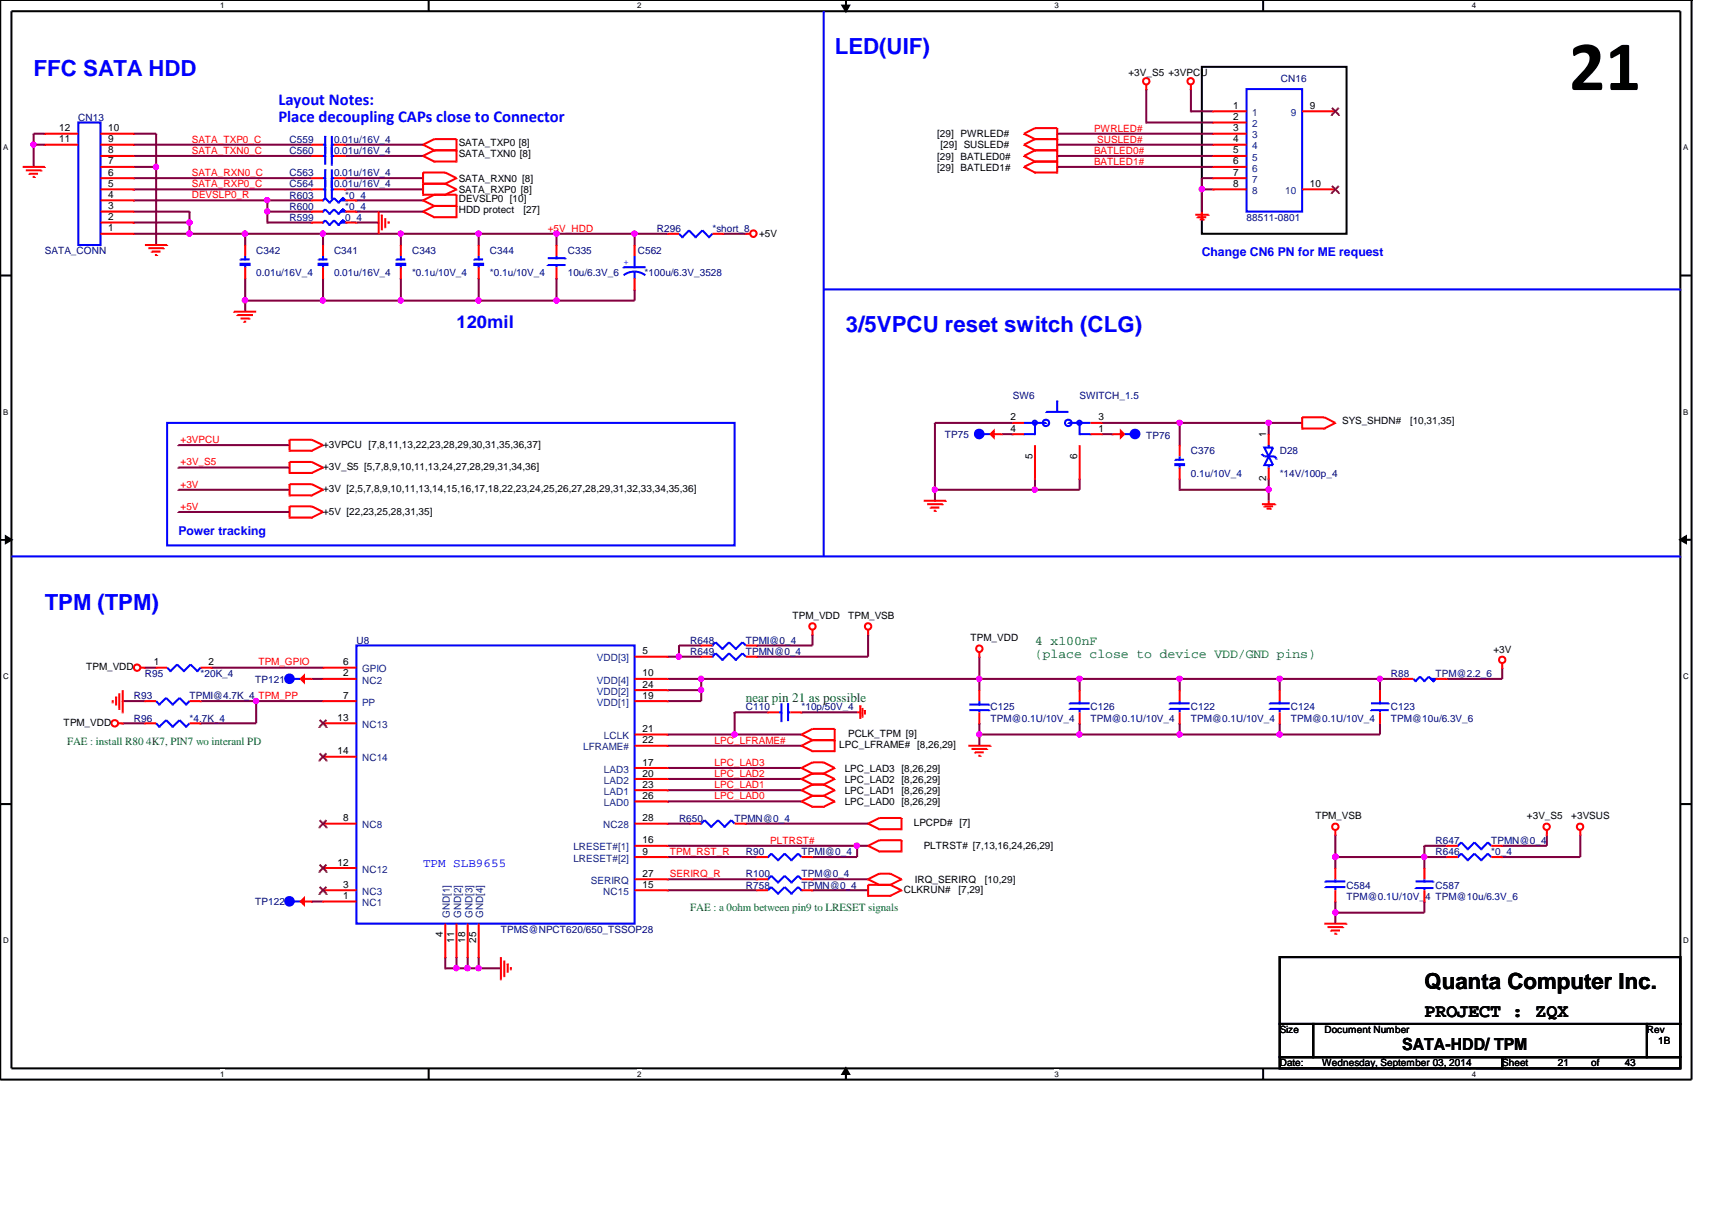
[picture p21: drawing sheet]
<svg xmlns="http://www.w3.org/2000/svg" width="297mm" height="210mm" viewBox="0 0 297 210" stroke-linecap="round" stroke-linejoin="round" font-family="sans-serif">
<defs><g id="words">
<text font-size="12.3" x="272.2" y="15.6">21</text>
<g font-size="3.9" fill="#00f">
<text x="144.8" y="9.4">LED(UIF)</text>
<text x="5.8" y="13.2">FFC SATA HDD</text>
<text x="146.8" y="57.6">3/5VPCU reset switch (CLG)</text>
<text x="7.8" y="105.9">TPM (TPM)</text>
</g>
<text font-size="3.9" x="247.1" y="171.5">Quanta Computer Inc.</text>
<text font-size="3.3" x="247.1" y="176.4">PROJECT : ZQX</text>
<text font-size="3" fill="#00f" x="79.2" y="56.9">120mil</text>
<g font-size="2.9" fill="#00f">
<text x="48.3" y="18.2">Layout Notes:</text>
<text x="48.3" y="21.1">Place decoupling CAPs close to Connector</text>
</g>
<text font-size="2.9" x="243.3" y="182.2">SATA-HDD/ TPM</text>
<g font-size="2.3" fill="#008000">
<text x="179.6" y="111.9">4 x100nF</text>
<text x="179.6" y="114.2">(place close to device VDD/GND pins)</text>
<text x="129.4" y="121.8">near pin 21 as possible</text>
</g>
<g font-size="2.1" fill="#00f">
<text x="208.5" y="44.5">Change CN6 PN for ME request</text>
<text x="30.9" y="92.8">Power tracking</text>
<text x="73.4" y="150.3">TPM SLB9655</text>
</g>
<g font-size="1.9" fill="#008000">
<text x="11.6" y="129.2">FAE : install R80 4K7, PIN7 wo interanl PD</text>
<text x="119.8" y="158.1">FAE : a 0ohm between pin9 to LRESET signals</text>
</g>
<g font-size="1.7">
<text x="195.8" y="13.2">+3V_S5 +3VPCU</text>
<text x="10.3" y="22.8">12</text>
<text x="18.8" y="22.8">10</text>
<text x="162.6" y="23.8">[29] PWRLED#</text>
<text x="213.9" y="18.9">1</text>
<text x="213.9" y="20.8">2</text>
<text x="213.9" y="22.8">3</text>
<text x="227.3" y="18.9">9</text>
<text x="10.3" y="24.7">11</text>
<text x="18.8" y="28.5">7</text>
<text x="18.8" y="26.6">8</text>
<text x="18.8" y="24.7">9</text>
<text x="79.6" y="25.4">SATA_TXP0 [8]</text>
<text x="79.6" y="27.3">SATA_TXN0 [8]</text>
<text x="162.6" y="29.6">[29] BATLED1#</text>
<text x="162.6" y="27.7">[29] BATLED0#</text>
<text x="163.2" y="25.7">[29] SUSLED#</text>
<text x="213.9" y="24.7">4</text>
<text x="213.9" y="26.6">5</text>
<text x="213.9" y="28.5">6</text>
<text x="18.8" y="34.3">4</text>
<text x="18.8" y="32.4">5</text>
<text x="18.8" y="30.5">6</text>
<text x="79.6" y="33.5">SATA_RXP0 [8]</text>
<text x="79.6" y="31.5">SATA_RXN0 [8]</text>
<text x="79.6" y="35">DEVSLP0 [10]</text>
<text x="213.9" y="30.5">7</text>
<text x="213.9" y="32.4">8</text>
<text x="227.3" y="32.4">10</text>
<text x="18.8" y="40.1">1</text>
<text x="18.8" y="38.2">2</text>
<text x="18.8" y="36.3">3</text>
<text x="79.6" y="37">HDD protect</text>
<text x="90.8" y="37">[27]</text>
<text x="131.7" y="41.2">+5V</text>
<text x="56" y="77.7">+3VPCU [7,8,11,13,22,23,28,29,30,31,35,36,37]</text>
<text x="175.3" y="72.9">2</text>
<text x="175.3" y="74.9">4</text>
<text x="190.6" y="74.9">1</text>
<text x="190.6" y="72.9">3</text>
<text x="219.7" y="75.9" transform="rotate(-90 219.7 75.9)">1</text>
<text x="232.9" y="73.6">SYS_SHDN#</text>
<text x="244.6" y="73.6">[10,31,35]</text>
<text x="56" y="81.5">+3V_S5 [5,7,8,9,10,11,13,24,27,28,29,31,34,36]</text>
<text x="179.2" y="79.5" transform="rotate(-90 179.2 79.5)">5</text>
<text x="186.9" y="79.5" transform="rotate(-90 186.9 79.5)">6</text>
<text x="219.7" y="83.4" transform="rotate(-90 219.7 83.4)">2</text>
<text x="56" y="89.3">+5V [22,23,25,28,31,35]</text>
<text x="56" y="85.4">+3V [2,5,7,8,9,10,11,13,14,15,16,17,18,22,23,24,25,26,27,28,29,31,32,33,34,35,36]</text>
<text x="137.5" y="107.4">TPM_VDD</text>
<text x="147.1" y="107.4">TPM_VSB</text>
<text x="111.5" y="113.5">5</text>
<text x="168.4" y="111.3">TPM_VDD</text>
<text x="259.1" y="113.2">+3V</text>
<text x="14.9" y="116.3">TPM_VDD</text>
<text x="26.7" y="115.4">1</text>
<text x="36.1" y="115.4">2</text>
<text x="59.5" y="115.4">6</text>
<text x="59.5" y="117.3">2</text>
<text x="111.5" y="119.3">24</text>
<text x="111.5" y="117.3">10</text>
<text x="11" y="125.9">TPM_VDD</text>
<text x="58.5" y="125.1">13</text>
<text x="59.5" y="121.2">7</text>
<text x="111.5" y="121.2">19</text>
<text x="58.5" y="130.9">14</text>
<text x="111.5" y="127">21</text>
<text x="111.5" y="128.9">22</text>
<text x="145.6" y="129.8">LPC_LFRAME# [8,26,29]</text>
<text x="147.1" y="127.9">PCLK_TPM [9]</text>
<text x="111.5" y="136.7">23</text>
<text x="111.5" y="134.7">20</text>
<text x="111.5" y="132.8">17</text>
<text x="146.6" y="137.7">LPC_LAD1 [8,26,29]</text>
<text x="146.6" y="133.9">LPC_LAD3 [8,26,29]</text>
<text x="146.6" y="135.8">LPC_LAD2 [8,26,29]</text>
<text x="59.5" y="142.5">8</text>
<text x="111.5" y="138.6">26</text>
<text x="111.5" y="142.5">28</text>
<text x="146.6" y="139.7">LPC_LAD0 [8,26,29]</text>
<text x="158.5" y="143.3">LPCPD# [7]</text>
<text x="228.2" y="142.2">TPM_VSB</text>
<text x="264.9" y="142.2">+3V_S5</text>
<text x="272.6" y="142.2">+3VSUS</text>
<text x="111.5" y="146.3">16</text>
<text x="111.5" y="148.3">9</text>
<text x="160.3" y="147.2">PLTRST# [7,13,16,24,26,29]</text>
<text x="58.5" y="150.2">12</text>
<text x="59.5" y="156">1</text>
<text x="59.5" y="154">3</text>
<text x="111.5" y="152.1">27</text>
<text x="111.5" y="154">15</text>
<text x="156.8" y="154.9">CLKRUN#</text>
<text x="158.7" y="153.2">IRQ_SERIRQ</text>
<text x="166.3" y="154.9">[7,29]</text>
<text x="170.9" y="153.2">[10,29]</text>
<text x="76.8" y="162.6" transform="rotate(-90 76.8 162.6)">4</text>
<text x="78.8" y="163.5" transform="rotate(-90 78.8 163.5)">11</text>
<text x="80.7" y="163.5" transform="rotate(-90 80.7 163.5)">18</text>
<text x="82.6" y="163.5" transform="rotate(-90 82.6 163.5)">25</text>
<text x="222" y="179.2">Size</text>
<text x="229.8" y="179.2">Document Number</text>
<text x="285.7" y="179.2">Rev</text>
<text x="222" y="185">Date:</text>
<text x="229.4" y="185">Wednesday, September 03, 2014</text>
<text x="260.6" y="185">Sheet</text>
<text x="270.3" y="185">21</text>
<text x="276.1" y="185">of</text>
<text x="281.9" y="185">43</text>
<text x="287.7" y="181.1">1B</text>
</g>
<g font-size="1.7" fill="#000080">
<text x="222.2" y="14.2">CN16</text>
<text x="13.6" y="20.9">CN13</text>
<text x="50.2" y="26.7">C560</text>
<text x="50.2" y="24.8">C559</text>
<text x="58" y="26.7">0.01u/16V_4</text>
<text x="58" y="24.8">0.01u/16V_4</text>
<text x="50.2" y="34.5">R603</text>
<text x="50.2" y="30.6">C563</text>
<text x="50.2" y="32.5">C564</text>
<text x="58" y="30.6">0.01u/16V_4</text>
<text x="58" y="32.5">0.01u/16V_4</text>
<text x="59.9" y="34.5">*0_4</text>
<text x="50.2" y="36.4">R600</text>
<text x="50.2" y="38.3">R599</text>
<text x="59.9" y="36.4">*0_4</text>
<text x="59.9" y="38.3">0_4</text>
<text x="114" y="40.2">R296</text>
<text x="123.6" y="40.2">*short_8</text>
<text x="216.3" y="38.3">88511-0801</text>
<text x="7.8" y="44.1">SATA_CONN</text>
<text x="44.4" y="48">0.01u/16V_4</text>
<text x="44.4" y="44.1">C342</text>
<text x="58" y="48">0.01u/16V_4</text>
<text x="58" y="44.1">C341</text>
<text x="71.5" y="48">*0.1u/10V_4</text>
<text x="71.5" y="44.1">C343</text>
<text x="85" y="48">*0.1u/10V_4</text>
<text x="85" y="44.1">C344</text>
<text x="98.5" y="44.1">C335</text>
<text x="98.5" y="48">10u/6.3V_6</text>
<text x="110.7" y="44.1">C562</text>
<text x="111.8" y="48">*100u/6.3V_3528</text>
<text x="175.7" y="69.2">SW6</text>
<text x="187.3" y="69.2">SWITCH_1.5</text>
<text x="164" y="75.9">TP75</text>
<text x="198.9" y="76.2">TP76</text>
<text x="206.6" y="82.7">0.1u/10V_4</text>
<text x="206.6" y="78.8">C376</text>
<text x="222" y="78.8">D28</text>
<text x="222" y="82.7">*14V/100p_4</text>
<text x="61.8" y="111.7">U8</text>
<text x="119.8" y="111.7">R648</text>
<text x="119.8" y="113.6">R649</text>
<text x="129.4" y="111.7">TPMI@0_4</text>
<text x="129.4" y="113.6">TPMN@0_4</text>
<text x="25.1" y="117.4">R95</text>
<text x="34.8" y="117.4">*20K_4</text>
<text x="44.3" y="118.4">TP121</text>
<text x="241.3" y="117.4">R88</text>
<text x="249.1" y="117.4">TPM@2.2_6</text>
<text x="23.2" y="121.3">R93</text>
<text x="23.2" y="125.2">R96</text>
<text x="32.9" y="121.3">TPMI@4.7K_4 TPM_PP</text>
<text x="32.9" y="125.2">*4.7K_4</text>
<text x="129.4" y="123.2">C110</text>
<text x="139.1" y="123.2">*10p/50V_4</text>
<text x="171.9" y="123.2">C125</text>
<text x="171.9" y="125.2">TPM@0.1U/10V_4</text>
<text x="189.2" y="123.2">C126</text>
<text x="189.2" y="125.2">TPM@0.1U/10V_4</text>
<text x="206.6" y="123.2">C122</text>
<text x="206.6" y="125.2">TPM@0.1U/10V_4</text>
<text x="224" y="123.2">C124</text>
<text x="224" y="125.2">TPM@0.1U/10V_4</text>
<text x="241.3" y="123.2">C123</text>
<text x="241.3" y="125.2">TPM@10u/6.3V_6</text>
<text x="117.8" y="142.5">R650</text>
<text x="127.5" y="142.5">TPMN@0_4</text>
<text x="129.4" y="148.3">R90</text>
<text x="139.1" y="148.3">TPMI@0_4</text>
<text x="249.1" y="148.3">R646</text>
<text x="249.1" y="146.4">R647</text>
<text x="258.7" y="148.3">*0_4</text>
<text x="258.7" y="146.4">TPMN@0_4</text>
<text x="129.4" y="154.1">R758</text>
<text x="129.4" y="152.2">R100</text>
<text x="139.1" y="154.1">TPMN@0_4</text>
<text x="139.1" y="152.2">TPM@0_4</text>
<text x="233.6" y="154.1">C584</text>
<text x="249.1" y="154.1">C587</text>
<text x="44.3" y="157">TP122</text>
<text x="86.9" y="161.8">TPMS@NPCT620/650_TSSOP28</text>
<text x="233.6" y="156">TPM@0.1U/10V_4 TPM@10u/6.3V_6</text>
</g>
<g font-size="1.7" fill="#f00">
<text x="189.8" y="22.8">PWRLED#</text>
<text x="33.3" y="24.7">SATA_TXP0_C</text>
<text x="33.3" y="26.7">SATA_TXN0_C</text>
<text x="189.8" y="26.7">BATLED0#</text>
<text x="189.8" y="28.6">BATLED1#</text>
<text x="190.4" y="24.7">SUSLED#</text>
<text x="33.3" y="30.5">SATA_RXN0_C</text>
<text x="33.3" y="32.5">SATA_RXP0_C</text>
<text x="33.3" y="34.4">DEVSLP0_R</text>
<text x="95" y="40.2">+5V_HDD</text>
<text x="31.3" y="76.8">+3VPCU</text>
<text x="31.3" y="80.7">+3V_S5</text>
<text x="31.3" y="88.4">+5V</text>
<text x="31.3" y="84.6">+3V</text>
<text x="44.8" y="115.4">TPM_GPIO</text>
<text x="124" y="129">LPC_LFRAME#</text>
<text x="124" y="134.7">LPC_LAD2</text>
<text x="124" y="136.7">LPC_LAD1</text>
<text x="124" y="132.8">LPC_LAD3</text>
<text x="124" y="138.6">LPC_LAD0</text>
<text x="116.2" y="148.3">TPM_RST_R</text>
<text x="133.6" y="146.3">PLTRST#</text>
<text x="116.2" y="152.1">SERIRQ_R</text>
</g>
<g font-size="1.7" fill="#004080">
<text x="217.3" y="20.1">1</text>
<text x="217.3" y="22.1">2</text>
<text x="224" y="20.1">9</text>
<text x="217.3" y="24">3</text>
<text x="217.3" y="25.9">4</text>
<text x="217.3" y="27.9">5</text>
<text x="217.3" y="29.8">6</text>
<text x="217.3" y="31.7">7</text>
<text x="217.3" y="33.7">8</text>
<text x="223" y="33.7">10</text>
<text x="62.8" y="118.6">NC2</text>
<text x="62.8" y="116.6">GPIO</text>
<text x="103.5" y="114.7">VDD[3]</text>
<text x="103.5" y="118.6">VDD[4]</text>
<text x="62.8" y="122.4">PP</text>
<text x="103.5" y="122.4">VDD[1]</text>
<text x="103.5" y="120.5">VDD[2]</text>
<text x="62.8" y="126.3">NC13</text>
<text x="101.2" y="130.2">LFRAME#</text>
<text x="104.8" y="128.2">LCLK</text>
<text x="62.8" y="132.1">NC14</text>
<text x="104.8" y="137.9">LAD1</text>
<text x="104.8" y="135.9">LAD2</text>
<text x="104.8" y="134">LAD3</text>
<text x="62.8" y="143.7">NC8</text>
<text x="104.6" y="143.7">NC28</text>
<text x="104.8" y="139.8">LAD0</text>
<text x="99.5" y="147.5">LRESET#[1]</text>
<text x="99.5" y="149.5">LRESET#[2]</text>
<text x="62.8" y="155.2">NC3</text>
<text x="62.8" y="151.4">NC12</text>
<text x="102.5" y="153.3">SERIRQ</text>
<text x="104.6" y="155.2">NC15</text>
<text x="62.8" y="157.2">NC1</text>
<text x="78.1" y="159.3" transform="rotate(-90 78.1 159.3)">GND[1]</text>
<text x="80" y="159.3" transform="rotate(-90 80 159.3)">GND[2]</text>
<text x="82" y="159.3" transform="rotate(-90 82 159.3)">GND[3]</text>
<text x="83.9" y="159.3" transform="rotate(-90 83.9 159.3)">GND[4]</text>
</g>
<text font-size="1.7" fill="#00f" x="108.2" y="46">+</text>
<g font-size="1.4">
<text x="38.2" y="1.4">1</text>
<text x="110.6" y="1.4">2</text>
<text x="183" y="1.4">3</text>
<text x="255.4" y="1.4">4</text>
<text x=".5" y="26.1">A</text>
<text x="292.1" y="26.1">A</text>
<text x=".5" y="71.9">B</text>
<text x="292.1" y="71.9">B</text>
<text x=".5" y="117.8">C</text>
<text x="292.1" y="117.8">C</text>
<text x=".5" y="163.6">D</text>
<text x="292.1" y="163.6">D</text>
<text x="38.2" y="186.8">1</text>
<text x="110.6" y="186.8">2</text>
<text x="183" y="186.8">3</text>
<text x="255.4" y="186.8">4</text>
</g>
</g></defs>
<path d="M0 0h293.5" fill="none" stroke="#000" stroke-width="1.4"/>
<path d="M0 0v187.3h293.5v-187.3M2 1.9h289.5v183.4h-289.5z" fill="none" stroke="#000" stroke-width=".35"/>
<g fill="#fff">
<path d="M38.2 .2h.7v1.5h-.7z"/>
<path d="M38.2 185.5h.7v1.6h-.7z"/>
</g>
<path d="M74.4 0v1.9M74.4 185.3v2" fill="none" stroke="#000" stroke-width=".35"/>
<g fill="#fff">
<path d="M110.6 .2h.7v1.5h-.7z"/>
<path d="M110.6 185.5h.7v1.6h-.7z"/>
</g>
<path d="M146.2 1h1.1l-.5 .9zM146.8 0v1.9M146.8 185.3l.5 1h-1.1zM146.8 185.3v2" fill="none" stroke="#000" stroke-width=".35"/>
<path d="M146.2 1h1.1l-.5 .9zM146.8 185.3l.5 1h-1.1z" fill="#000"/>
<g fill="#fff">
<path d="M183 .2h.7v1.5h-.7z"/>
<path d="M183 185.5h.7v1.6h-.7z"/>
</g>
<path d="M219.2 0v1.9M219.2 185.3v2" fill="none" stroke="#000" stroke-width=".35"/>
<g fill="#fff">
<path d="M255.4 .2h.7v1.5h-.7z"/>
<path d="M255.4 185.5h.7v1.6h-.7z"/>
<path d="M.5 24.8h.9v1.6h-.9z"/>
<path d="M292.1 24.8h.8v1.6h-.8z"/>
<path d="M.5 70.7h.9v1.5h-.9z"/>
<path d="M292.1 70.7h.8v1.5h-.8z"/>
</g>
<path d="M0 47.8h2M291.5 47.8h2" fill="none" stroke="#000" stroke-width=".35"/>
<g fill="#fff">
<path d="M.5 116.5h1v1.6h-1z"/>
<path d="M292.1 116.5h.9v1.6h-.9z"/>
</g>
<path d="M0 93.6h2M1 93l1 .6-1 .6zM291.5 93.6l1-.6v1.2zM291.5 93.6h2" fill="none" stroke="#000" stroke-width=".35"/>
<path d="M1 93l1 .6-1 .6zM291.5 93.6l1-.6v1.2z" fill="#000"/>
<g fill="#fff">
<path d="M.5 162.4h1v1.5h-1z"/>
<path d="M292.1 162.4h.9v1.5h-.9z"/>
</g>
<path d="M208.5 11.6h25.1v29h-25.1zM0 139.5h2M291.5 139.5h2" fill="none" stroke="#000" stroke-width=".35"/>
<path d="M142.9 1.9v94.6M142.9 50.2h148.6M29 73.4h98.5v21.2h-98.5zM2 96.5h289.5" fill="none" stroke="#00f" stroke-width=".35"/>
<path d="M23.2 29h3.9M27.1 23.2v19.3" fill="none" stroke="#800040" stroke-width=".35"/>
<circle cx="27.1" cy="29" r=".38" fill="#f0f"/>
<circle cx="27.1" cy="29" r=".38" fill="none" stroke="#f0f" stroke-width=".35"/>
<path d="M23.2 23.2h3.9M23.2 27.1h30.9M23.2 25.1h30.9M23.2 32.9h30.9M23.2 30.9h30.9M59.9 27.1h13.5M59.9 25.1h13.5M59.9 32.9h13.5M59.9 30.9h13.5M220.1 73.4v1.9M204.7 83v2M220.1 83v3.9" fill="none" stroke="#800040" stroke-width=".35"/>
<circle cx="220.1" cy="84.9" r=".37" fill="#f0f"/>
<circle cx="220.1" cy="84.9" r=".37" fill="none" stroke="#f0f" stroke-width=".35"/>
<path d="M204.7 73.4h15.4" fill="none" stroke="#800040" stroke-width=".35"/>
<circle cx="204.6" cy="73.3" r=".37" fill="#f0f"/>
<circle cx="204.6" cy="73.3" r=".37" fill="none" stroke="#f0f" stroke-width=".35"/>
<path d="M175.7 73.4h-13.5v13.5M191.2 73.4h13.5" fill="none" stroke="#800040" stroke-width=".35"/>
<circle cx="162.2" cy="84.9" r=".37" fill="#f0f"/>
<circle cx="162.2" cy="84.9" r=".37" fill="none" stroke="#f0f" stroke-width=".35"/>
<path d="M220.1 73.4h5.8" fill="none" stroke="#800040" stroke-width=".35"/>
<circle cx="220.1" cy="73.3" r=".37" fill="#f0f"/>
<circle cx="220.1" cy="73.3" r=".37" fill="none" stroke="#f0f" stroke-width=".35"/>
<path d="M204.7 73.4v3.8M179.6 85h7.7M204.7 85h15.4" fill="none" stroke="#800040" stroke-width=".35"/>
<circle cx="179.5" cy="84.9" r=".37" fill="#f0f"/>
<circle cx="179.5" cy="84.9" r=".37" fill="none" stroke="#f0f" stroke-width=".35"/>
<path d="M198.9 15.5v5.8h11.6M206.6 15.5v3.8h3.9M183.4 23.2h27.1M183.4 25.1h27.1M183.4 27.1h27.1M183.4 29h27.1M210.5 32.9h-2v3.8M162.2 85h17.4" fill="none" stroke="#800040" stroke-width=".35"/>
<circle cx="208.5" cy="32.8" r=".38" fill="#f0f"/>
<circle cx="208.5" cy="32.8" r=".38" fill="none" stroke="#f0f" stroke-width=".35"/>
<path d="M210.5 30.9h-2v2M121.7 119.7v1.9h-5.8M77.3 166v2M79.2 168h7.7M81.1 166v2" fill="none" stroke="#800040" stroke-width=".35"/>
<circle cx="81.1" cy="167.9" r=".38" fill="#f0f"/>
<circle cx="81.1" cy="167.9" r=".38" fill="none" stroke="#f0f" stroke-width=".35"/>
<path d="M83.1 166v2" fill="none" stroke="#800040" stroke-width=".35"/>
<circle cx="83" cy="167.9" r=".38" fill="#f0f"/>
<circle cx="83" cy="167.9" r=".38" fill="none" stroke="#f0f" stroke-width=".35"/>
<path d="M79.2 166v2h-1.9" fill="none" stroke="#800040" stroke-width=".35"/>
<circle cx="79.2" cy="167.9" r=".38" fill="#f0f"/>
<circle cx="79.2" cy="167.9" r=".38" fill="none" stroke="#f0f" stroke-width=".35"/>
<path d="M34.8 125.5h9.6M115.9 146.7h32.8v2h-7.7" fill="none" stroke="#800040" stroke-width=".35"/>
<circle cx="148.7" cy="146.7" r=".37" fill="#f0f"/>
<circle cx="148.7" cy="146.7" r=".37" fill="none" stroke="#f0f" stroke-width=".35"/>
<path d="M115.9 117.8h54M115.9 129.4h23.2M133.3 123.6h-5.8v3.8h11.6M139.1 123.6h9.6" fill="none" stroke="#800040" stroke-width=".35"/>
<circle cx="121.6" cy="117.7" r=".37" fill="#f0f"/>
<circle cx="121.6" cy="117.7" r=".37" fill="none" stroke="#f0f" stroke-width=".35"/>
<path d="M115.9 135.1h23.2M115.9 137.1h23.2M115.9 127.4h11.6M115.9 152.5h15.4M141 152.5h9.6" fill="none" stroke="#800040" stroke-width=".35"/>
<circle cx="127.4" cy="127.4" r=".37" fill="#f0f"/>
<circle cx="127.4" cy="127.4" r=".37" fill="none" stroke="#f0f" stroke-width=".35"/>
<path d="M25.1 115.8h2M36.7 115.8h19.3M121.7 117.8v1.9h-5.8M21.3 125.5h3.8M34.8 121.6h9.6v3.9M115.9 139h23.2M115.9 133.2h23.2M148.7 146.7h1.9" fill="none" stroke="#800040" stroke-width=".35"/>
<circle cx="121.6" cy="119.7" r=".38" fill="#f0f"/>
<circle cx="121.6" cy="119.7" r=".38" fill="none" stroke="#f0f" stroke-width=".35"/>
<path d="M44.4 121.6h11.6" fill="none" stroke="#800040" stroke-width=".35"/>
<circle cx="44.4" cy="121.6" r=".37" fill="#f0f"/>
<circle cx="44.4" cy="121.6" r=".37" fill="none" stroke="#f0f" stroke-width=".35"/>
<path d="M46.4 34.8h7.7M61.8 34.8h11.6" fill="none" stroke="#800040" stroke-width=".35"/>
<circle cx="46.4" cy="34.7" r=".37" fill="#f0f"/>
<circle cx="46.4" cy="34.7" r=".37" fill="none" stroke="#f0f" stroke-width=".35"/>
<path d="M23.2 38.6h9.7v2h-9.7" fill="none" stroke="#800040" stroke-width=".35"/>
<circle cx="32.8" cy="38.6" r=".38" fill="#f0f"/>
<circle cx="32.8" cy="38.6" r=".38" fill="none" stroke="#f0f" stroke-width=".35"/>
<path d="M5.8 25.1v3.9M23.2 36.7h9.7v1.9" fill="none" stroke="#800040" stroke-width=".35"/>
<circle cx="5.8" cy="25.1" r=".37" fill="#f0f"/>
<circle cx="5.8" cy="25.1" r=".37" fill="none" stroke="#f0f" stroke-width=".35"/>
<path d="M7.8 23.2h-2v1.9h2M32.9 40.6h9.6M30.9 77.2h19.3M173.8 75.3h1.9M191.2 75.3h1.9M30.9 88.8h19.3M30.9 85h19.3M30.9 81.1h19.3M179.6 83v2M187.3 83v2" fill="none" stroke="#800040" stroke-width=".35"/>
<circle cx="42.5" cy="40.5" r=".37" fill="#f0f"/>
<circle cx="42.5" cy="40.5" r=".37" fill="none" stroke="#f0f" stroke-width=".35"/>
<circle cx="32.9" cy="40.5" r=".37" fill="#f0f"/>
<circle cx="32.9" cy="40.5" r=".37" fill="none" stroke="#f0f" stroke-width=".35"/>
<path d="M83.1 40.6h13.5" fill="none" stroke="#800040" stroke-width=".35"/>
<circle cx="96.6" cy="40.5" r=".37" fill="#f0f"/>
<circle cx="96.6" cy="40.5" r=".37" fill="none" stroke="#f0f" stroke-width=".35"/>
<path d="M42.5 48.3v3.9M56 52.2h27.1" fill="none" stroke="#800040" stroke-width=".35"/>
<circle cx="42.5" cy="52.1" r=".38" fill="#f0f"/>
<circle cx="42.5" cy="52.1" r=".38" fill="none" stroke="#f0f" stroke-width=".35"/>
<path d="M110.1 40.6h5.8" fill="none" stroke="#800040" stroke-width=".35"/>
<circle cx="110.1" cy="40.5" r=".37" fill="#f0f"/>
<circle cx="110.1" cy="40.5" r=".37" fill="none" stroke="#f0f" stroke-width=".35"/>
<path d="M42.5 40.6h13.5" fill="none" stroke="#800040" stroke-width=".35"/>
<circle cx="56" cy="40.5" r=".37" fill="#f0f"/>
<circle cx="56" cy="40.5" r=".37" fill="none" stroke="#f0f" stroke-width=".35"/>
<path d="M56 48.3v3.9h-13.5" fill="none" stroke="#800040" stroke-width=".35"/>
<circle cx="56" cy="52.1" r=".38" fill="#f0f"/>
<circle cx="56" cy="52.1" r=".38" fill="none" stroke="#f0f" stroke-width=".35"/>
<path d="M42.5 40.6v1.9M56 42.5v-1.9h13.6v1.9M69.6 48.3v3.9M83.1 40.6v1.9M96.6 42.5v-1.9h13.5v1.9M110.1 50.2v2h-13.5" fill="none" stroke="#800040" stroke-width=".35"/>
<circle cx="69.5" cy="52.1" r=".38" fill="#f0f"/>
<circle cx="69.5" cy="52.1" r=".38" fill="none" stroke="#f0f" stroke-width=".35"/>
<path d="M96.6 48.3v3.9" fill="none" stroke="#800040" stroke-width=".35"/>
<circle cx="96.6" cy="52.1" r=".38" fill="#f0f"/>
<circle cx="96.6" cy="52.1" r=".38" fill="none" stroke="#f0f" stroke-width=".35"/>
<path d="M42.5 52.2v1.9M83.1 48.3v3.9" fill="none" stroke="#800040" stroke-width=".35"/>
<circle cx="83" cy="52.1" r=".38" fill="#f0f"/>
<circle cx="83" cy="52.1" r=".38" fill="none" stroke="#f0f" stroke-width=".35"/>
<path d="M69.6 40.6h13.5M83.1 52.2h13.5" fill="none" stroke="#800040" stroke-width=".35"/>
<circle cx="83" cy="40.5" r=".37" fill="#f0f"/>
<circle cx="83" cy="40.5" r=".37" fill="none" stroke="#f0f" stroke-width=".35"/>
<circle cx="69.5" cy="40.5" r=".37" fill="#f0f"/>
<circle cx="69.5" cy="40.5" r=".37" fill="none" stroke="#f0f" stroke-width=".35"/>
<path d="M46.4 34.8v1.9M125.5 40.6h3.9" fill="none" stroke="#800040" stroke-width=".35"/>
<circle cx="46.4" cy="36.7" r=".37" fill="#f0f"/>
<circle cx="46.4" cy="36.7" r=".37" fill="none" stroke="#f0f" stroke-width=".35"/>
<path d="M23.2 34.8h23.2M54.1 36.7h-7.7v1.9h7.7M61.8 38.6h3.9M61.8 36.7h11.6M169.9 113.9v3.9M169.9 127.4h17.4" fill="none" stroke="#800040" stroke-width=".35"/>
<circle cx="187.3" cy="127.4" r=".37" fill="#f0f"/>
<circle cx="187.3" cy="127.4" r=".37" fill="none" stroke="#f0f" stroke-width=".35"/>
<circle cx="169.9" cy="127.4" r=".37" fill="#f0f"/>
<circle cx="169.9" cy="127.4" r=".37" fill="none" stroke="#f0f" stroke-width=".35"/>
<path d="M187.3 117.8h-17.4v1.9M169.9 125.5v1.9" fill="none" stroke="#800040" stroke-width=".35"/>
<circle cx="169.9" cy="117.7" r=".37" fill="#f0f"/>
<circle cx="169.9" cy="117.7" r=".37" fill="none" stroke="#f0f" stroke-width=".35"/>
<path d="M187.3 119.7v-1.9h17.4v1.9M187.3 125.5v1.9" fill="none" stroke="#800040" stroke-width=".35"/>
<circle cx="187.3" cy="117.7" r=".37" fill="#f0f"/>
<circle cx="187.3" cy="117.7" r=".37" fill="none" stroke="#f0f" stroke-width=".35"/>
<path d="M169.9 127.4v2M204.7 125.5v1.9h17.3" fill="none" stroke="#800040" stroke-width=".35"/>
<circle cx="222" cy="127.4" r=".37" fill="#f0f"/>
<circle cx="222" cy="127.4" r=".37" fill="none" stroke="#f0f" stroke-width=".35"/>
<circle cx="204.6" cy="127.4" r=".37" fill="#f0f"/>
<circle cx="204.6" cy="127.4" r=".37" fill="none" stroke="#f0f" stroke-width=".35"/>
<path d="M204.7 117.8h17.3v1.9M222 125.5v1.9" fill="none" stroke="#800040" stroke-width=".35"/>
<circle cx="222" cy="117.7" r=".37" fill="#f0f"/>
<circle cx="222" cy="117.7" r=".37" fill="none" stroke="#f0f" stroke-width=".35"/>
<circle cx="204.6" cy="117.7" r=".37" fill="#f0f"/>
<circle cx="204.6" cy="117.7" r=".37" fill="none" stroke="#f0f" stroke-width=".35"/>
<path d="M239.4 117.8h3.9M251 117.8h9.6M187.3 127.4h17.4M239.4 125.5v1.9h-17.4" fill="none" stroke="#800040" stroke-width=".35"/>
<circle cx="239.4" cy="117.7" r=".37" fill="#f0f"/>
<circle cx="239.4" cy="117.7" r=".37" fill="none" stroke="#f0f" stroke-width=".35"/>
<path d="M117.8 112v1.9M222 117.8h17.4v1.9" fill="none" stroke="#800040" stroke-width=".35"/>
<circle cx="117.8" cy="113.9" r=".37" fill="#f0f"/>
<circle cx="117.8" cy="113.9" r=".37" fill="none" stroke="#f0f" stroke-width=".35"/>
<g fill="none" stroke="#800040" stroke-width=".35">
<path d="M54.1 117.8h1.9M115.9 113.9h5.8M117.8 112h3.9M141 110.1v1.9h-9.7M150.6 110.1v3.8h-19.3M260.6 115.8v2M54.1 156.4h1.9M115.9 142.9h3.9M115.9 148.7h15.4M115.9 154.4h15.4M129.4 142.9h21.2M141 154.4h9.6"/>
<path d="M231.7 148.7v1.9"/>
</g>
<circle cx="231.7" cy="148.6" r=".38" fill="#f0f"/>
<circle cx="231.7" cy="148.6" r=".38" fill="none" stroke="#f0f" stroke-width=".35"/>
<path d="M231.7 158.3v1.9" fill="none" stroke="#800040" stroke-width=".35"/>
<circle cx="231.7" cy="158.3" r=".38" fill="#f0f"/>
<circle cx="231.7" cy="158.3" r=".38" fill="none" stroke="#f0f" stroke-width=".35"/>
<path d="M247.1 156.4v1.9h-15.4M251 148.7h-3.9v1.9" fill="none" stroke="#800040" stroke-width=".35"/>
<circle cx="247.1" cy="148.6" r=".38" fill="#f0f"/>
<circle cx="247.1" cy="148.6" r=".38" fill="none" stroke="#f0f" stroke-width=".35"/>
<path d="M231.7 148.7h15.4M274.2 144.8v3.9h-13.6" fill="none" stroke="#800040" stroke-width=".35"/>
<circle cx="231.7" cy="148.6" r=".38" fill="#f0f"/>
<circle cx="231.7" cy="148.6" r=".38" fill="none" stroke="#f0f" stroke-width=".35"/>
<path d="M21.3 121.6h3.8M231.7 144.8v3.9M231.7 156.4v1.9M251 146.7h-3.9v2M268.4 144.8v1.9h-7.8" fill="none" stroke="#800040" stroke-width=".35"/>
<g fill="none" stroke="#f00" stroke-width=".35">
<path d="M198.9 14.7v.8M206.6 14.7v.8M3.9 29h3.9M4.5 29.5h2.7M5.1 30.1h1.5M5.7 30.7h.4M65.7 36.7v3.9M66.2 37.3v2.7M66.8 37.8v1.6M67.4 38.4v.4M73.4 25.1l1.9-1h3.9v3.9h-3.9l-1.9-.9 1.9-1zM73.4 31.9h3.9"/>
<path d="M75.3 26.1h3.9M75.3 33.8l-1.9 1 1.9 .9M75.3 35.7h3.9M77.3 31.9l1.9-1-1.9-1h-3.9v3.9h5.8v3.9h-3.9l-1.9-1 1.9-1M77.3 31.9l1.9 1-1.9 .9M179.6 28h3.8M179.6 26.1h3.8M179.6 24.1h3.8M179.6 24.1l-1.9-.9 1.9-1h3.8v7.7h-3.8l-1.9-.9 1.9-1M179.6 26.1l-1.9 1 1.9 .9M179.6 24.1l-1.9 1 1.9 1M207.4 37.3h2.3"/>
<path d="M207.8 37.7h1.5M208.1 38.1h.8M208.5 36.7v.6M25.1 42.5h3.9M25.7 43.1h2.7M26.3 43.6h1.6M26.9 44.2h.4M40.6 54.1h3.8M41.2 54.7h2.7M41.7 55.2h1.6M42.3 55.8h.4M129.4 40.6h.8"/>
<path d="M50.2 76.3h3.9l1.9 .9-1.9 1h-3.9zM225.9 72.4h3.9l1.9 1-1.9 .9h-3.9zM50.2 87.8h3.9l1.9 1-1.9 1h-3.9zM50.2 80.1h3.9l1.9 1-1.9 .9h-3.9zM50.2 84h3.9l1.9 1-1.9 .9h-3.9zM160.3 86.9h3.8M160.9 87.5h2.7M161.5 88.1h1.5M162 88.6h.4M218.9 87.5h2.4M219.4 87.8h1.5M219.7 88.2h.8"/>
<path d="M220.1 86.9v.6M21.3 119.7v3.9M24.4 115.8h.7M141 109.3v.8M150.6 109.3v.8M169.9 113.2v.7M260.6 115.1v.7M19.6 121.5v.3M20.1 120.9v1.5M20.5 125.5h.8M20.7 120.3v2.7M25.1 121.6h2"/>
<path d="M32.9 121.6h1.9M139.1 127.4l1.9-1h3.8v3.9h-3.8l-1.9-.9 1.9-1zM141 136.1l-1.9 1 1.9 .9M141 136.1h1.9M141 138h1.9M141 138l-1.9 1 1.9 1h1.9l1.9-1-1.9-1M141 134.2l-1.9-1 1.9-1h1.9l1.9 1-1.9 1M141 134.2h1.9M141 134.2l-1.9 .9 1.9 1M141 128.4h3.8M142.9 136.1l1.9 1-1.9 .9M142.9 134.2l1.9 .9-1.9 1"/>
<path d="M148.7 123.6h.6M149.3 122.4v2.3M149.6 122.8v1.5M150.1 123.2v.8M168 129.4h3.9M168.6 129.9h2.7M169.2 130.5h1.5M169.8 131.1h.3M150.6 153.5h3.9l1.9 .9-1.9 1h-3.9zM150.6 146.7l2-.9h3.8v1.9h-3.8zM150.6 142.9l2-1h3.8v1.9h-3.8zM152.6 153.5l-2-1 2-.9h1.9l1.9 .9-1.9 1"/>
<path d="M231.7 144v.8M268.4 144v.8M274.2 144v.8M86.9 166v3.9M87.5 166.6v2.7M88.1 167.2v1.5M88.6 167.8v.3M229.8 160.2h3.8M230.3 160.8h2.7M230.9 161.4h1.6M231.5 162h.4"/>
<circle cx="198.9" cy="14.1" r=".56"/>
<circle cx="206.6" cy="14.1" r=".56"/>
<circle cx="130.7" cy="40.5" r=".56"/>
<circle cx="23.8" cy="115.8" r=".56"/>
<circle cx="141" cy="108.7" r=".56"/>
<circle cx="150.6" cy="108.7" r=".56"/>
<circle cx="169.9" cy="112.5" r=".56"/>
<circle cx="260.6" cy="114.5" r=".56"/>
<circle cx="19.9" cy="125.5" r=".56"/>
<circle cx="231.7" cy="143.4" r=".56"/>
<circle cx="268.3" cy="143.4" r=".56"/>
<circle cx="274.1" cy="143.4" r=".56"/>
</g>
<path d="M222 166h69.5v11.6h-69.5zM222 177.6h5.8v5.8h-5.8zM227.8 177.6h57.9v5.8h-57.9zM285.7 177.6h5.8v5.8h-5.8zM222 183.4h38.6v1.9h-38.6zM260.6 183.4h30.9v1.9h-30.9z" fill="none" stroke="#000" stroke-width=".35"/>
<path d="M203.9 79.8h1.5M204.7 79.2v.6M204.7 80.7v.4M27.1 121.6l.5 .6 1.2-1.1 1.2 1.1 1.2-1.1 1.1 1.1 .6-.6" fill="none" stroke="#00f" stroke-width=".35"/>
<path d="M203.9 80.5h1.5v.2h-1.5z" fill-rule="evenodd" fill="#00f"/>
<g fill="none" stroke="#00f" stroke-width=".35">
<path d="M13.6 21.3h3.8v21.2h-3.8zM68.8 45h1.5M69.6 44.4v.6M69.6 46v.4M108.2 46.4h3.8M110.1 47.1l-.8 .1-1.1 .6M110.1 47.1l1.2 .2 .7 .5M110.1 44.4v2M110.1 47.1v1.2M218.9 78.8l.5 .4h1.7l.4 .3M219.4 77.6h1.5l-.8 1.6zM220.1 79.2l.8 1.5h-1.5z"/>
<path d="M220.1 77.2v.4M203.9 80.5h1.5v.2h-1.5zM220.1 80.7v.4M237.9 123.2h3.1M237.9 122h3.1M239.4 121.6v.4M239.4 123.2v.4"/>
</g>
<g fill="none" stroke="#f00" stroke-width=".35">
<path d="M7.8 25.1h5.8M7.8 23.2h5.8M17.4 38.6h5.8M17.4 36.7h5.8M17.4 34.8h5.8M17.4 32.9h5.8M17.4 30.9h5.8M17.4 29h5.8M17.4 27.1h5.8M17.4 25.1h5.8M17.4 23.2h5.8M17.4 40.6h5.8"/>
<path d="M110.1 42.5v1.9M110.1 48.3v1.9M204.7 77.2v2M220.1 75.3v1.9M204.7 81.1v1.9M220.1 81.1v1.9M239.4 119.7v1.9M239.4 123.6v1.9"/>
</g>
<path d="M68.8 45.8h1.5v.2h-1.5z" fill-rule="evenodd" fill="#00f"/>
<path d="M68.8 45.8h1.5v.2h-1.5zM82.3 45h1.5M83.1 44.4v.6M83.1 46v.4M230 153.9h3.4M230 152.9h3.4M231.7 152.5v.4M231.7 153.9v.5" fill="none" stroke="#00f" stroke-width=".35"/>
<path d="M69.6 42.5v1.9M69.6 46.4v1.9M231.7 150.6v1.9M231.7 154.4v2" fill="none" stroke="#f00" stroke-width=".35"/>
<path d="M82.3 45.8h1.5v.2h-1.5z" fill-rule="evenodd" fill="#00f"/>
<path d="M56 27.1h.4M56.4 25.5v3.1M57.6 27.1h.4M57.6 25.5v3.1M55.3 45h1.5M56 44.4v.6M56 46v.4M82.3 45.8h1.5v.2h-1.5zM168.2 122.2h3.5M168.2 123.2h3.5M169.9 121.6v.6M169.9 123.2v.4" fill="none" stroke="#00f" stroke-width=".35"/>
<path d="M54.1 27.1h1.9M58 27.1h1.9M83.1 42.5v1.9M83.1 46.4v1.9M169.9 119.7v1.9M169.9 123.6v1.9" fill="none" stroke="#f00" stroke-width=".35"/>
<path d="M55.3 45.8h1.5v.2h-1.5z" fill-rule="evenodd" fill="#00f"/>
<path d="M56 25.1h.4M56.4 23.6v3.1M57.6 25.1h.4M57.6 23.6v3.1M55.3 45.8h1.5v.2h-1.5zM133.3 154.4l.5-.5 1.2 1.1 1.1-1.1 1.2 1.1 1.2-1.1 .6 .5" fill="none" stroke="#00f" stroke-width=".35"/>
<path d="M54.1 25.1h1.9M58 25.1h1.9M56 42.5v1.9M56 46.4v1.9M131.3 154.4h2M139.1 154.4h1.9" fill="none" stroke="#f00" stroke-width=".35"/>
<circle cx="196.9" cy="75.3" r=".75" fill="#00f"/>
<g fill="none" stroke="#00f" stroke-width=".35">
<path d="M195 75.3h1.2"/>
<circle cx="196.9" cy="75.3" r=".75"/>
</g>
<path d="M194.5 74.8l.5 .5-.5 .6z" fill="#f00"/>
<path d="M96.6 42.5v1.9M96.6 46.4v1.9M193.1 75.3h1.9M194.5 74.8l.5 .5-.5 .6zM121.7 112h1.9M129.4 112h1.9M222 119.7v1.9M222 123.6v1.9M131.3 152.5h2M139.1 152.5h1.9M247.1 150.6v1.9M247.1 154.4v2" fill="none" stroke="#f00" stroke-width=".35"/>
<g fill="none" stroke="#00f" stroke-width=".35">
<path d="M95 46h3.1M95 44.8h3.1M96.6 44.4v.4M96.6 46v.4M123.6 112l.6-.6 1.1 1.2 1.2-1.2 1.2 1.2 1.1-1.2 .6 .6M220.3 123h3.5M220.3 122h3.5M222 121.6v.4M222 123v.6M133.3 152.5l.5-.6 1.2 1.2 1.1-1.2 1.2 1.2 1.2-1.2 .6 .6M245.6 154.1h3.1M245.6 152.9h3.1"/>
<path d="M247.1 152.5v.4M247.1 154.1v.3"/>
</g>
<circle cx="169.9" cy="75.3" r=".75" fill="#00f"/>
<g fill="none" stroke="#00f" stroke-width=".35">
<path d="M170.7 75.3h1.2"/>
<circle cx="169.9" cy="75.3" r=".75"/>
</g>
<path d="M171.9 75.3l.5-.5v1.1z" fill="#f00"/>
<path d="M171.9 75.3l.5-.5v1.1zM171.9 75.3h1.9M25.1 125.5h2M32.9 125.5h1.9M251 148.7h1.9M258.7 148.7h1.9" fill="none" stroke="#f00" stroke-width=".35"/>
<path d="M41.7 45h1.6M42.5 44.4v.6M42.5 46v.4M27.1 125.5l.5 .6 1.2-1.2 1.2 1.2 1.2-1.2 1.1 1.2 .6-.6M252.9 148.7l.6-.6 1.2 1.1 1.1-1.1 1.2 1.1 1.1-1.1 .6 .6" fill="none" stroke="#00f" stroke-width=".35"/>
<path d="M41.7 45.8h1.6v.2h-1.6z" fill-rule="evenodd" fill="#00f"/>
<path d="M56 34.8l.4-.4 .8 .7 .8-.7 .8 .7 .7-.7 .4 .4M41.7 45.8h1.6v.2h-1.6zM185.6 123h3.5M185.6 122h3.5M187.3 121.6v.4M187.3 123v.6" fill="none" stroke="#00f" stroke-width=".35"/>
<path d="M42.5 42.5v1.9M42.5 46.4v1.9M187.3 119.7v1.9M187.3 123.6v1.9" fill="none" stroke="#f00" stroke-width=".35"/>
<path d="M59.1 34.8l.4-.4 .4 .4h-.8l.4-.4z" fill-rule="evenodd" fill="#00f"/>
<path d="M59.1 34.8l.4-.4 .4 .4h-.8l.4-.4zM61.8 112h48.3v48.2h-48.3z" fill="none" stroke="#00f" stroke-width=".35"/>
<g fill="none" stroke="#f00" stroke-width=".35">
<path d="M54.1 34.8h1.9M59.9 34.8h1.9M56 115.8h5.8M56 117.8h5.8M110.1 117.8h5.8M110.1 119.7h5.8M110.1 113.9h5.8M56 121.6h5.8M56 125.5h5.8M56 131.3h5.8M110.1 139h5.8M110.1 137.1h5.8"/>
<path d="M110.1 135.1h5.8M110.1 133.2h5.8M110.1 127.4h5.8M110.1 129.4h5.8M110.1 121.6h5.8M56 154.4h5.8M56 142.9h5.8M56 156.4h5.8M56 150.6h5.8M110.1 146.7h5.8M110.1 152.5h5.8M110.1 154.4h5.8"/>
<path d="M110.1 142.9h5.8M110.1 148.7h5.8M77.3 160.2v5.8M79.2 160.2v5.8M81.1 160.2v5.8M83.1 160.2v5.8"/>
</g>
<path d="M55.5 124.9l1.2 1.2M55.5 130.7l1.2 1.2M56.6 124.9l-1.2 1.2M56.6 130.7l-1.2 1.2M55.5 142.3l1.2 1.2M55.5 153.8l1.2 1.3M55.5 150l1.2 1.2M56.6 142.3l-1.2 1.2M56.6 153.8l-1.2 1.3M56.6 150l-1.2 1.2" fill="none" stroke="#804000" stroke-width=".35"/>
<circle cx="50.2" cy="117.7" r=".75" fill="#00f"/>
<g fill="none" stroke="#00f" stroke-width=".35">
<path d="M51 117.8h1.2"/>
<circle cx="50.2" cy="117.7" r=".75"/>
</g>
<path d="M52.2 117.8l.5-.6v1.1z" fill="#f00"/>
<path d="M52.2 117.8l.5-.6v1.1zM52.2 117.8h1.9M121.7 113.9h1.9M129.4 113.9h1.9" fill="none" stroke="#f00" stroke-width=".35"/>
<path d="M123.6 113.9l.6-.6 1.1 1.2 1.2-1.2 1.2 1.2 1.1-1.2 .6 .6M245.2 117.8l.4 .4 .8-.8 .7 .8 .8-.8 .8 .8 .4-.4" fill="none" stroke="#00f" stroke-width=".35"/>
<path d="M248.3 117.8h.8l-.4 .4z" fill-rule="evenodd" fill="#00f"/>
<path d="M56 30.9h.4M56.4 29.4v3M57.6 30.9h.4M57.6 29.4v3M248.3 117.8h.8l-.4 .4zM133.3 148.7l.5-.6 1.2 1.1 1.1-1.1 1.2 1.1 1.2-1.1 .6 .6M252.9 146.7l.6-.6 1.2 1.2 1.1-1.2 1.2 1.2 1.1-1.2 .6 .6" fill="none" stroke="#00f" stroke-width=".35"/>
<path d="M54.1 30.9h1.9M58 30.9h1.9M243.3 117.8h1.9M249.1 117.8h1.9M131.3 148.7h2M139.1 148.7h1.9M251 146.7h1.9M258.7 146.7h1.9" fill="none" stroke="#f00" stroke-width=".35"/>
<circle cx="50.2" cy="156.4" r=".75" fill="#00f"/>
<g fill="none" stroke="#00f" stroke-width=".35">
<path d="M51 156.4h1.2"/>
<circle cx="50.2" cy="156.4" r=".75"/>
</g>
<path d="M52.2 156.4l.5-.6v1.1z" fill="#f00"/>
<path d="M27.1 115.8h1.9M34.8 115.8h1.9M204.7 119.7v1.9M204.7 123.6v1.9M52.2 156.4l.5-.6v1.1zM52.2 156.4h1.9" fill="none" stroke="#f00" stroke-width=".35"/>
<path d="M56 36.7l.4-.4 .8 .8 .8-.8 .8 .8 .7-.8 .4 .4M29 115.8l.6 .6 1.1-1.1 1.2 1.1 1.2-1.1 1.1 1.1 .6-.6M202.9 123h3.5M202.9 122h3.5M204.7 121.6v.4M204.7 123v.6" fill="none" stroke="#00f" stroke-width=".35"/>
<path d="M59.1 36.7l.4-.4 .4 .4h-.8l.4-.4z" fill-rule="evenodd" fill="#00f"/>
<g fill="none" stroke="#00f" stroke-width=".35">
<path d="M216.3 15.5h9.6v21.2h-9.6zM56 32.9h.4M56 38.6l.4-.4 .8 .8 .8-.8 .8 .8 .7-.8 .4 .4M56.4 31.3v3.1M57.6 32.9h.4M57.6 31.3v3.1M59.1 36.7l.4-.4 .4 .4h-.8l.4-.4zM117.8 40.6l.6 .5 1.1-1.1 1.2 1.1 1.2-1.1 1.1 1.1 .6-.5M177.7 73.4h3.8M179.6 73.4v1.9h-1.9M181.5 71.5h3.9M183.4 69.5v2"/>
<path d="M185.4 73.4h3.8M187.3 73.4v1.9h1.9M135.2 123.6h.4M135.6 122v3.1M136.7 123.6h.4M136.7 122v3.1M121.7 142.9l.6-.6 1.1 1.1 1.2-1.1 1.1 1.1 1.2-1.1 .6 .6"/>
<circle cx="179.5" cy="73.3" r=".37"/>
<circle cx="181.5" cy="73.4" r=".56"/>
<circle cx="185.4" cy="73.4" r=".56"/>
<circle cx="187.3" cy="73.3" r=".37"/>
</g>
<g fill="none" stroke="#f00" stroke-width=".35">
<path d="M210.5 19.3h5.8M225.9 19.3h5.8M54.1 36.7h1.9M54.1 32.9h1.9M58 32.9h1.9M59.9 36.7h1.9M210.5 32.9h5.8M210.5 21.3h5.8M210.5 23.2h5.8M210.5 25.1h5.8M210.5 27.1h5.8M210.5 29h5.8"/>
<path d="M210.5 30.9h5.8M225.9 32.9h5.8M115.9 40.6h1.9M123.6 40.6h1.9M175.7 73.4h2M175.7 75.3h2M179.6 77.2v5.8M187.3 77.2v5.8M189.2 73.4h2M189.2 75.3h2M133.3 123.6h1.9M137.1 123.6h2"/>
<path d="M119.8 142.9h1.9M127.5 142.9h1.9"/>
</g>
<path d="M231.1 18.7l1.2 1.2M232.3 18.7l-1.2 1.2M231.1 32.3l1.2 1.2M232.3 32.3l-1.2 1.2" fill="none" stroke="#804000" stroke-width=".35"/>
<path d="M59.1 38.6l.4-.4 .4 .4h-.8l.4-.4z" fill-rule="evenodd" fill="#00f"/>
<path d="M59.1 38.6l.4-.4 .4 .4h-.8l.4-.4z" fill="none" stroke="#00f" stroke-width=".35"/>
<path d="M54.1 38.6h1.9M59.9 38.6h1.9" fill="none" stroke="#f00" stroke-width=".35"/>
<circle cx="27.1" cy="29" r=".38" fill="#f0f"/>
<circle cx="27.1" cy="29" r=".38" fill="none" stroke="#f0f" stroke-width=".35"/>
<circle cx="220.1" cy="84.9" r=".37" fill="#f0f"/>
<circle cx="220.1" cy="84.9" r=".37" fill="none" stroke="#f0f" stroke-width=".35"/>
<circle cx="204.6" cy="73.3" r=".37" fill="#f0f"/>
<circle cx="204.6" cy="73.3" r=".37" fill="none" stroke="#f0f" stroke-width=".35"/>
<circle cx="162.2" cy="84.9" r=".37" fill="#f0f"/>
<circle cx="162.2" cy="84.9" r=".37" fill="none" stroke="#f0f" stroke-width=".35"/>
<circle cx="220.1" cy="73.3" r=".37" fill="#f0f"/>
<circle cx="220.1" cy="73.3" r=".37" fill="none" stroke="#f0f" stroke-width=".35"/>
<circle cx="179.5" cy="84.9" r=".37" fill="#f0f"/>
<circle cx="179.5" cy="84.9" r=".37" fill="none" stroke="#f0f" stroke-width=".35"/>
<circle cx="208.5" cy="32.8" r=".38" fill="#f0f"/>
<circle cx="208.5" cy="32.8" r=".38" fill="none" stroke="#f0f" stroke-width=".35"/>
<circle cx="81.1" cy="167.9" r=".38" fill="#f0f"/>
<circle cx="81.1" cy="167.9" r=".38" fill="none" stroke="#f0f" stroke-width=".35"/>
<circle cx="83" cy="167.9" r=".38" fill="#f0f"/>
<circle cx="83" cy="167.9" r=".38" fill="none" stroke="#f0f" stroke-width=".35"/>
<circle cx="79.2" cy="167.9" r=".38" fill="#f0f"/>
<circle cx="79.2" cy="167.9" r=".38" fill="none" stroke="#f0f" stroke-width=".35"/>
<circle cx="148.7" cy="146.7" r=".37" fill="#f0f"/>
<circle cx="148.7" cy="146.7" r=".37" fill="none" stroke="#f0f" stroke-width=".35"/>
<circle cx="121.6" cy="117.7" r=".37" fill="#f0f"/>
<circle cx="121.6" cy="117.7" r=".37" fill="none" stroke="#f0f" stroke-width=".35"/>
<circle cx="127.4" cy="127.4" r=".37" fill="#f0f"/>
<circle cx="127.4" cy="127.4" r=".37" fill="none" stroke="#f0f" stroke-width=".35"/>
<circle cx="121.6" cy="119.7" r=".38" fill="#f0f"/>
<circle cx="121.6" cy="119.7" r=".38" fill="none" stroke="#f0f" stroke-width=".35"/>
<circle cx="44.4" cy="121.6" r=".37" fill="#f0f"/>
<circle cx="44.4" cy="121.6" r=".37" fill="none" stroke="#f0f" stroke-width=".35"/>
<circle cx="46.4" cy="34.7" r=".37" fill="#f0f"/>
<circle cx="46.4" cy="34.7" r=".37" fill="none" stroke="#f0f" stroke-width=".35"/>
<circle cx="32.8" cy="38.6" r=".38" fill="#f0f"/>
<circle cx="32.8" cy="38.6" r=".38" fill="none" stroke="#f0f" stroke-width=".35"/>
<circle cx="5.8" cy="25.1" r=".37" fill="#f0f"/>
<circle cx="5.8" cy="25.1" r=".37" fill="none" stroke="#f0f" stroke-width=".35"/>
<circle cx="42.5" cy="40.5" r=".37" fill="#f0f"/>
<circle cx="42.5" cy="40.5" r=".37" fill="none" stroke="#f0f" stroke-width=".35"/>
<circle cx="32.9" cy="40.5" r=".37" fill="#f0f"/>
<circle cx="32.9" cy="40.5" r=".37" fill="none" stroke="#f0f" stroke-width=".35"/>
<circle cx="96.6" cy="40.5" r=".37" fill="#f0f"/>
<circle cx="96.6" cy="40.5" r=".37" fill="none" stroke="#f0f" stroke-width=".35"/>
<circle cx="42.5" cy="52.1" r=".38" fill="#f0f"/>
<circle cx="42.5" cy="52.1" r=".38" fill="none" stroke="#f0f" stroke-width=".35"/>
<circle cx="110.1" cy="40.5" r=".37" fill="#f0f"/>
<circle cx="110.1" cy="40.5" r=".37" fill="none" stroke="#f0f" stroke-width=".35"/>
<circle cx="56" cy="40.5" r=".37" fill="#f0f"/>
<circle cx="56" cy="40.5" r=".37" fill="none" stroke="#f0f" stroke-width=".35"/>
<circle cx="56" cy="52.1" r=".38" fill="#f0f"/>
<circle cx="56" cy="52.1" r=".38" fill="none" stroke="#f0f" stroke-width=".35"/>
<circle cx="69.5" cy="52.1" r=".38" fill="#f0f"/>
<circle cx="69.5" cy="52.1" r=".38" fill="none" stroke="#f0f" stroke-width=".35"/>
<circle cx="96.6" cy="52.1" r=".38" fill="#f0f"/>
<circle cx="96.6" cy="52.1" r=".38" fill="none" stroke="#f0f" stroke-width=".35"/>
<circle cx="83" cy="52.1" r=".38" fill="#f0f"/>
<circle cx="83" cy="52.1" r=".38" fill="none" stroke="#f0f" stroke-width=".35"/>
<circle cx="83" cy="40.5" r=".37" fill="#f0f"/>
<circle cx="83" cy="40.5" r=".37" fill="none" stroke="#f0f" stroke-width=".35"/>
<circle cx="69.5" cy="40.5" r=".37" fill="#f0f"/>
<circle cx="69.5" cy="40.5" r=".37" fill="none" stroke="#f0f" stroke-width=".35"/>
<circle cx="46.4" cy="36.7" r=".37" fill="#f0f"/>
<circle cx="46.4" cy="36.7" r=".37" fill="none" stroke="#f0f" stroke-width=".35"/>
<circle cx="187.3" cy="127.4" r=".37" fill="#f0f"/>
<circle cx="187.3" cy="127.4" r=".37" fill="none" stroke="#f0f" stroke-width=".35"/>
<circle cx="169.9" cy="127.4" r=".37" fill="#f0f"/>
<circle cx="169.9" cy="127.4" r=".37" fill="none" stroke="#f0f" stroke-width=".35"/>
<circle cx="169.9" cy="117.7" r=".37" fill="#f0f"/>
<circle cx="169.9" cy="117.7" r=".37" fill="none" stroke="#f0f" stroke-width=".35"/>
<circle cx="187.3" cy="117.7" r=".37" fill="#f0f"/>
<circle cx="187.3" cy="117.7" r=".37" fill="none" stroke="#f0f" stroke-width=".35"/>
<circle cx="222" cy="127.4" r=".37" fill="#f0f"/>
<circle cx="222" cy="127.4" r=".37" fill="none" stroke="#f0f" stroke-width=".35"/>
<circle cx="204.6" cy="127.4" r=".37" fill="#f0f"/>
<circle cx="204.6" cy="127.4" r=".37" fill="none" stroke="#f0f" stroke-width=".35"/>
<circle cx="222" cy="117.7" r=".37" fill="#f0f"/>
<circle cx="222" cy="117.7" r=".37" fill="none" stroke="#f0f" stroke-width=".35"/>
<circle cx="204.6" cy="117.7" r=".37" fill="#f0f"/>
<circle cx="204.6" cy="117.7" r=".37" fill="none" stroke="#f0f" stroke-width=".35"/>
<circle cx="239.4" cy="117.7" r=".37" fill="#f0f"/>
<circle cx="239.4" cy="117.7" r=".37" fill="none" stroke="#f0f" stroke-width=".35"/>
<circle cx="117.8" cy="113.9" r=".37" fill="#f0f"/>
<circle cx="117.8" cy="113.9" r=".37" fill="none" stroke="#f0f" stroke-width=".35"/>
<circle cx="231.7" cy="148.6" r=".38" fill="#f0f"/>
<circle cx="231.7" cy="148.6" r=".38" fill="none" stroke="#f0f" stroke-width=".35"/>
<circle cx="231.7" cy="158.3" r=".38" fill="#f0f"/>
<circle cx="231.7" cy="158.3" r=".38" fill="none" stroke="#f0f" stroke-width=".35"/>
<circle cx="247.1" cy="148.6" r=".38" fill="#f0f"/>
<circle cx="247.1" cy="148.6" r=".38" fill="none" stroke="#f0f" stroke-width=".35"/>
<circle cx="231.7" cy="148.6" r=".38" fill="#f0f"/>
<circle cx="231.7" cy="148.6" r=".38" fill="none" stroke="#f0f" stroke-width=".35"/>
<use href="#words"/>
</svg>
